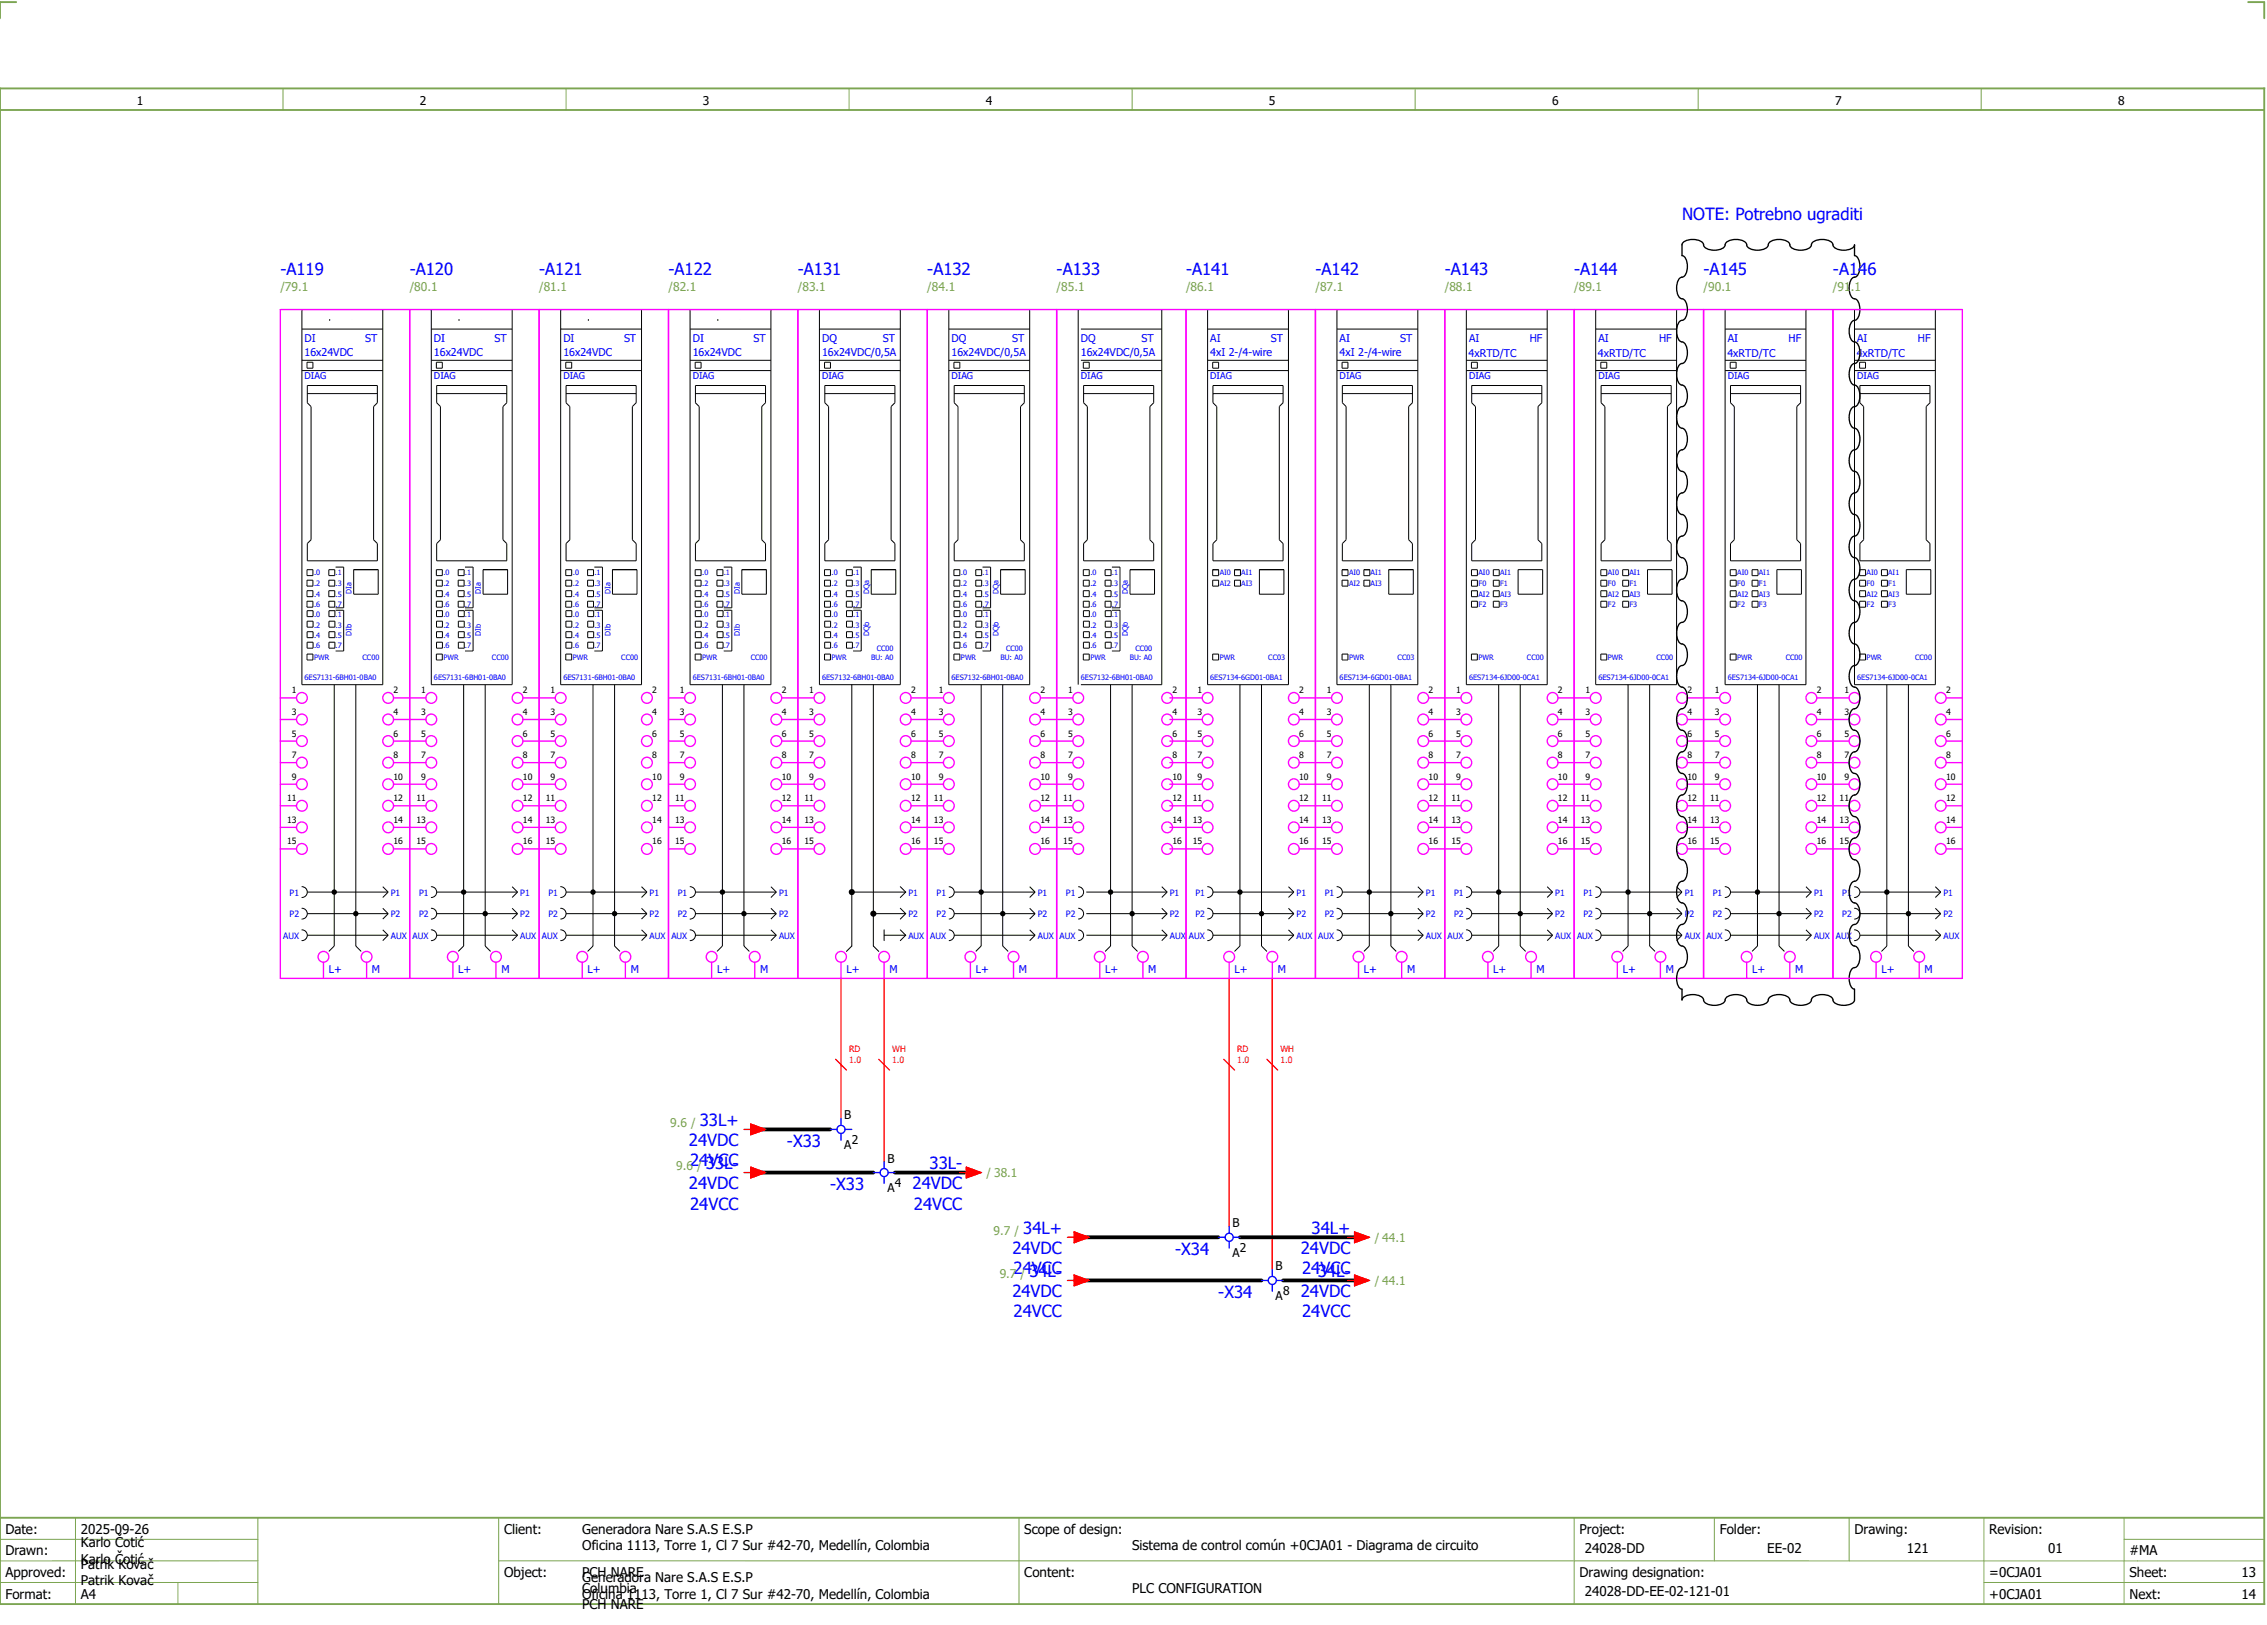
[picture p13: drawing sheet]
<svg xmlns="http://www.w3.org/2000/svg" width="421mm" height="301mm" viewBox="0 0 421 301" stroke-linecap="round" stroke-linejoin="round" font-family="sans-serif">
<defs><g id="words">
<g font-size="3.1" fill="#00f">
<text x="312" y="40.8">NOTE: Potrebno ugraditi</text>
<text x="52" y="51.1">-A119</text>
<text x="76" y="51.1">-A120</text>
<text x="100" y="51.1">-A121</text>
<text x="124" y="51.1">-A122</text>
<text x="148" y="51.1">-A131</text>
<text x="172" y="51.1">-A132</text>
<text x="196" y="51.1">-A133</text>
<text x="220" y="51.1">-A141</text>
<text x="244" y="51.1">-A142</text>
<text x="268" y="51.1">-A143</text>
<text x="292" y="51.1">-A144</text>
<text x="316" y="51.1">-A145</text>
<text x="340" y="51.1">-A146</text>
<text x="129.8" y="208.8">33L+</text>
<text x="127.8" y="212.5">24VDC</text>
<text x="146" y="212.7">-X33</text>
<text x="127.8" y="220.5">24VDC</text>
<text x="128" y="216.3">24VCC</text>
<text x="130.9" y="216.8">33L-</text>
<text x="154" y="220.7">-X33</text>
<text x="169.3" y="220.5">24VDC</text>
<text x="172.4" y="216.8">33L-</text>
<text x="128" y="224.3">24VCC</text>
<text x="169.5" y="224.3">24VCC</text>
<text x="187.8" y="232.5">24VDC</text>
<text x="189.8" y="228.8">34L+</text>
<text x="218" y="232.7">-X34</text>
<text x="241.3" y="232.5">24VDC</text>
<text x="243.3" y="228.8">34L+</text>
<text x="188" y="236.3">24VCC</text>
<text x="190.9" y="236.8">34L-</text>
<text x="241.5" y="236.3">24VCC</text>
<text x="244.4" y="236.8">34L-</text>
<text x="187.8" y="240.5">24VDC</text>
<text x="188" y="244.3">24VCC</text>
<text x="226" y="240.7">-X34</text>
<text x="241.3" y="240.5">24VDC</text>
<text x="241.5" y="244.3">24VCC</text>
</g>
<g font-size="2.5">
<text x="1" y="284.4">Date:</text>
<text x="15" y="286.9">Karlo Čotić</text>
<text x="15" y="284.4">2025-09-26</text>
<text x="93.5" y="284.4">Client:</text>
<text x="108" y="284.4">Generadora Nare S.A.S E.S.P</text>
<text x="108" y="287.4">Oficina 1113, Torre 1, Cl 7 Sur #42-70, Medellín, Colombia</text>
<text x="190" y="284.4">Scope of design:</text>
<text x="210" y="287.4">Sistema de control común +0CJA01 - Diagrama de circuito</text>
<text x="293" y="284.4">Project:</text>
<text x="294" y="287.9">24028-DD</text>
<text x="319" y="284.4">Folder:</text>
<text x="327.8" y="287.9">EE-02</text>
<text x="344" y="284.4">Drawing:</text>
<text x="353.7" y="287.9">121</text>
<text x="369" y="284.4">Revision:</text>
<text x="379.9" y="287.9">01</text>
<text x="1" y="288.4">Drawn:</text>
<text x="1" y="292.4">Approved:</text>
<text x="15" y="289.9">Karlo Čotić</text>
<text x="15" y="290.9">Patrik Kovač</text>
<text x="15" y="293.9">Patrik Kovač</text>
<text x="93.5" y="292.4">Object:</text>
<text x="108" y="293.4">Generadora Nare S.A.S E.S.P</text>
<text x="108" y="292.4">PCH NARE</text>
<text x="190" y="292.4">Content:</text>
<text x="293" y="292.4">Drawing designation:</text>
<text x="369" y="292.4">=0CJA01</text>
<text x="395" y="292.4">Sheet:</text>
<text x="395" y="288.4">#MA</text>
<text x="415.8" y="292.4">13</text>
<text x="1" y="296.4">Format:</text>
<text x="15" y="296.4">A4</text>
<text x="108" y="296.4">Oficina 1113, Torre 1, Cl 7 Sur #42-70, Medellín, Colombia</text>
<text x="108" y="295.4">Columbia</text>
<text x="108" y="298.4">PCH NARE</text>
<text x="210" y="295.4">PLC CONFIGURATION</text>
<text x="294" y="295.9">24028-DD-EE-02-121-01</text>
<text x="369" y="296.4">+0CJA01</text>
<text x="395" y="296.4">Next:</text>
<text x="415.8" y="296.4">14</text>
</g>
<g font-size="2.2">
<text x="25.4" y="19.4">1</text>
<text x="77.9" y="19.4">2</text>
<text x="130.4" y="19.4">3</text>
<text x="182.9" y="19.4">4</text>
<text x="235.4" y="19.4">5</text>
<text x="287.9" y="19.4">6</text>
<text x="340.4" y="19.4">7</text>
<text x="392.9" y="19.4">8</text>
<text x="156.6" y="207.5">B</text>
<text x="156.6" y="213">A</text>
<text x="158" y="212">2</text>
<text x="164.6" y="215.5">B</text>
<text x="164.6" y="221">A</text>
<text x="166" y="220">4</text>
<text x="228.6" y="227.5">B</text>
<text x="228.6" y="233">A</text>
<text x="230" y="232">2</text>
<text x="236.6" y="235.5">B</text>
<text x="236.6" y="241">A</text>
<text x="238" y="240">8</text>
</g>
<g font-size="2.2" fill="#7ca552">
<text x="52" y="53.9">/79.1</text>
<text x="76" y="53.9">/80.1</text>
<text x="100" y="53.9">/81.1</text>
<text x="124" y="53.9">/82.1</text>
<text x="148" y="53.9">/83.1</text>
<text x="172" y="53.9">/84.1</text>
<text x="196" y="53.9">/85.1</text>
<text x="220" y="53.9">/86.1</text>
<text x="244" y="53.9">/87.1</text>
<text x="268" y="53.9">/88.1</text>
<text x="292" y="53.9">/89.1</text>
<text x="316" y="53.9">/90.1</text>
<text x="340" y="53.9">/91.1</text>
<text x="124.3" y="208.9">9.6 /</text>
<text x="125.4" y="216.9">9.6 /</text>
<text x="183" y="218.3">/ 38.1</text>
<text x="184.3" y="228.9">9.7 /</text>
<text x="255" y="230.3">/ 44.1</text>
<text x="185.4" y="236.9">9.7 /</text>
<text x="255" y="238.3">/ 44.1</text>
</g>
<g font-size="2" fill="#00f">
<text x="56.5" y="63.5">DI</text>
<text x="56.5" y="66">16x24VDC</text>
<text x="67.7" y="63.5">ST</text>
<text x="80.5" y="63.5">DI</text>
<text x="80.5" y="66">16x24VDC</text>
<text x="91.8" y="63.5">ST</text>
<text x="104.5" y="63.5">DI</text>
<text x="104.5" y="66">16x24VDC</text>
<text x="115.7" y="63.5">ST</text>
<text x="128.5" y="63.5">DI</text>
<text x="128.5" y="66">16x24VDC</text>
<text x="139.8" y="63.5">ST</text>
<text x="152.5" y="63.5">DQ</text>
<text x="152.5" y="66">16x24VDC/0,5A</text>
<text x="163.7" y="63.5">ST</text>
<text x="176.5" y="63.5">DQ</text>
<text x="176.5" y="66">16x24VDC/0,5A</text>
<text x="187.8" y="63.5">ST</text>
<text x="200.5" y="63.5">DQ</text>
<text x="200.5" y="66">16x24VDC/0,5A</text>
<text x="211.7" y="63.5">ST</text>
<text x="224.5" y="63.5">AI</text>
<text x="224.5" y="66">4xI 2-/4-wire</text>
<text x="235.8" y="63.5">ST</text>
<text x="248.5" y="63.5">AI</text>
<text x="248.5" y="66">4xI 2-/4-wire</text>
<text x="259.7" y="63.5">ST</text>
<text x="272.5" y="63.5">AI</text>
<text x="283.7" y="63.5">HF</text>
<text x="296.5" y="63.5">AI</text>
<text x="307.7" y="63.5">HF</text>
<text x="320.5" y="63.5">AI</text>
<text x="331.7" y="63.5">HF</text>
<text x="344.5" y="63.5">AI</text>
<text x="355.7" y="63.5">HF</text>
<text x="272.4" y="66.2">4xRTD/TC</text>
<text x="296.4" y="66.2">4xRTD/TC</text>
<text x="320.4" y="66.2">4xRTD/TC</text>
<text x="344.4" y="66.2">4xRTD/TC</text>
<text x="61" y="180.4">L+</text>
<text x="69" y="180.4">M</text>
<text x="85" y="180.4">L+</text>
<text x="93" y="180.4">M</text>
<text x="109" y="180.4">L+</text>
<text x="117" y="180.4">M</text>
<text x="133" y="180.4">L+</text>
<text x="141" y="180.4">M</text>
<text x="157" y="180.4">L+</text>
<text x="165" y="180.4">M</text>
<text x="181" y="180.4">L+</text>
<text x="189" y="180.4">M</text>
<text x="205" y="180.4">L+</text>
<text x="213" y="180.4">M</text>
<text x="229" y="180.4">L+</text>
<text x="237" y="180.4">M</text>
<text x="253" y="180.4">L+</text>
<text x="261" y="180.4">M</text>
<text x="277" y="180.4">L+</text>
<text x="285" y="180.4">M</text>
<text x="301" y="180.4">L+</text>
<text x="309" y="180.4">M</text>
<text x="325" y="180.4">L+</text>
<text x="333" y="180.4">M</text>
<text x="349" y="180.4">L+</text>
<text x="357" y="180.4">M</text>
</g>
<g font-size="1.7" fill="#00f">
<text x="56.5" y="70.3">DIAG</text>
<text x="80.5" y="70.3">DIAG</text>
<text x="104.5" y="70.3">DIAG</text>
<text x="128.5" y="70.3">DIAG</text>
<text x="152.5" y="70.3">DIAG</text>
<text x="176.5" y="70.3">DIAG</text>
<text x="200.5" y="70.3">DIAG</text>
<text x="224.5" y="70.3">DIAG</text>
<text x="248.5" y="70.3">DIAG</text>
<text x="272.5" y="70.3">DIAG</text>
<text x="296.5" y="70.3">DIAG</text>
<text x="320.5" y="70.3">DIAG</text>
<text x="344.5" y="70.3">DIAG</text>
</g>
<g font-size="1.6">
<text x="54.1" y="128.6">1</text>
<text x="73" y="128.6">2</text>
<text x="78.1" y="128.6">1</text>
<text x="97" y="128.6">2</text>
<text x="102.1" y="128.6">1</text>
<text x="121" y="128.6">2</text>
<text x="126.1" y="128.6">1</text>
<text x="145" y="128.6">2</text>
<text x="150.1" y="128.6">1</text>
<text x="169" y="128.6">2</text>
<text x="174.1" y="128.6">1</text>
<text x="193" y="128.6">2</text>
<text x="198.1" y="128.6">1</text>
<text x="217.5" y="128.6">2</text>
<text x="222.1" y="128.6">1</text>
<text x="241" y="128.6">2</text>
<text x="246.1" y="128.6">1</text>
<text x="265" y="128.6">2</text>
<text x="270.1" y="128.6">1</text>
<text x="289" y="128.6">2</text>
<text x="294.1" y="128.6">1</text>
<text x="313" y="128.6">2</text>
<text x="318.1" y="128.6">1</text>
<text x="337" y="128.6">2</text>
<text x="342.1" y="128.6">1</text>
<text x="361" y="128.6">2</text>
<text x="54.1" y="132.6">3</text>
<text x="54.1" y="136.6">5</text>
<text x="73" y="132.6">4</text>
<text x="73" y="136.6">6</text>
<text x="78.1" y="132.6">3</text>
<text x="78.1" y="136.6">5</text>
<text x="97" y="132.6">4</text>
<text x="97" y="136.6">6</text>
<text x="102.1" y="132.6">3</text>
<text x="102.1" y="136.6">5</text>
<text x="121" y="132.6">4</text>
<text x="121" y="136.6">6</text>
<text x="126.1" y="132.6">3</text>
<text x="126.1" y="136.6">5</text>
<text x="145" y="132.6">4</text>
<text x="145" y="136.6">6</text>
<text x="150.1" y="132.6">3</text>
<text x="150.1" y="136.6">5</text>
<text x="169" y="132.6">4</text>
<text x="169" y="136.6">6</text>
<text x="174.1" y="132.6">3</text>
<text x="174.1" y="136.6">5</text>
<text x="193" y="132.6">4</text>
<text x="193" y="136.6">6</text>
<text x="198.1" y="132.6">3</text>
<text x="198.1" y="136.6">5</text>
<text x="217.5" y="132.6">4</text>
<text x="217.5" y="136.6">6</text>
<text x="222.1" y="132.6">3</text>
<text x="222.1" y="136.6">5</text>
<text x="241" y="132.6">4</text>
<text x="241" y="136.6">6</text>
<text x="246.1" y="132.6">3</text>
<text x="246.1" y="136.6">5</text>
<text x="265" y="132.6">4</text>
<text x="265" y="136.6">6</text>
<text x="270.1" y="132.6">3</text>
<text x="270.1" y="136.6">5</text>
<text x="289" y="132.6">4</text>
<text x="289" y="136.6">6</text>
<text x="294.1" y="132.6">3</text>
<text x="294.1" y="136.6">5</text>
<text x="313" y="132.6">4</text>
<text x="313" y="136.6">6</text>
<text x="318.1" y="132.6">3</text>
<text x="318.1" y="136.6">5</text>
<text x="337" y="132.6">4</text>
<text x="337" y="136.6">6</text>
<text x="342.1" y="132.6">3</text>
<text x="342.1" y="136.6">5</text>
<text x="361" y="132.6">4</text>
<text x="361" y="136.6">6</text>
<text x="54.1" y="140.6">7</text>
<text x="73" y="140.6">8</text>
<text x="78.1" y="140.6">7</text>
<text x="97" y="140.6">8</text>
<text x="102.1" y="140.6">7</text>
<text x="121" y="140.6">8</text>
<text x="126.1" y="140.6">7</text>
<text x="145" y="140.6">8</text>
<text x="150.1" y="140.6">7</text>
<text x="169" y="140.6">8</text>
<text x="174.1" y="140.6">7</text>
<text x="193" y="140.6">8</text>
<text x="198.1" y="140.6">7</text>
<text x="217.5" y="140.6">8</text>
<text x="222.1" y="140.6">7</text>
<text x="241" y="140.6">8</text>
<text x="246.1" y="140.6">7</text>
<text x="265" y="140.6">8</text>
<text x="270.1" y="140.6">7</text>
<text x="289" y="140.6">8</text>
<text x="294.1" y="140.6">7</text>
<text x="313" y="140.6">8</text>
<text x="318.1" y="140.6">7</text>
<text x="337" y="140.6">8</text>
<text x="342.1" y="140.6">7</text>
<text x="361" y="140.6">8</text>
<text x="53.2" y="148.6">11</text>
<text x="54.1" y="144.6">9</text>
<text x="73" y="144.6">10</text>
<text x="73" y="148.6">12</text>
<text x="77.2" y="148.6">11</text>
<text x="78.1" y="144.6">9</text>
<text x="97" y="144.6">10</text>
<text x="97" y="148.6">12</text>
<text x="101.2" y="148.6">11</text>
<text x="102.1" y="144.6">9</text>
<text x="121" y="144.6">10</text>
<text x="121" y="148.6">12</text>
<text x="125.2" y="148.6">11</text>
<text x="126.1" y="144.6">9</text>
<text x="145" y="144.6">10</text>
<text x="145" y="148.6">12</text>
<text x="149.2" y="148.6">11</text>
<text x="150.1" y="144.6">9</text>
<text x="169" y="144.6">10</text>
<text x="169" y="148.6">12</text>
<text x="173.2" y="148.6">11</text>
<text x="174.1" y="144.6">9</text>
<text x="193" y="144.6">10</text>
<text x="193" y="148.6">12</text>
<text x="197.2" y="148.6">11</text>
<text x="198.1" y="144.6">9</text>
<text x="217.5" y="144.6">10</text>
<text x="217.5" y="148.6">12</text>
<text x="221.2" y="148.6">11</text>
<text x="222.1" y="144.6">9</text>
<text x="241" y="144.6">10</text>
<text x="241" y="148.6">12</text>
<text x="245.2" y="148.6">11</text>
<text x="246.1" y="144.6">9</text>
<text x="265" y="144.6">10</text>
<text x="265" y="148.6">12</text>
<text x="269.2" y="148.6">11</text>
<text x="270.1" y="144.6">9</text>
<text x="289" y="144.6">10</text>
<text x="289" y="148.6">12</text>
<text x="293.2" y="148.6">11</text>
<text x="294.1" y="144.6">9</text>
<text x="313" y="144.6">10</text>
<text x="313" y="148.6">12</text>
<text x="317.2" y="148.6">11</text>
<text x="318.1" y="144.6">9</text>
<text x="337" y="144.6">10</text>
<text x="337" y="148.6">12</text>
<text x="341.2" y="148.6">11</text>
<text x="342.1" y="144.6">9</text>
<text x="361" y="144.6">10</text>
<text x="361" y="148.6">12</text>
<text x="53.2" y="152.6">13</text>
<text x="73" y="152.6">14</text>
<text x="77.2" y="152.6">13</text>
<text x="97" y="152.6">14</text>
<text x="101.2" y="152.6">13</text>
<text x="121" y="152.6">14</text>
<text x="125.2" y="152.6">13</text>
<text x="145" y="152.6">14</text>
<text x="149.2" y="152.6">13</text>
<text x="169" y="152.6">14</text>
<text x="173.2" y="152.6">13</text>
<text x="193" y="152.6">14</text>
<text x="197.2" y="152.6">13</text>
<text x="217.5" y="152.6">14</text>
<text x="221.2" y="152.6">13</text>
<text x="241" y="152.6">14</text>
<text x="245.2" y="152.6">13</text>
<text x="265" y="152.6">14</text>
<text x="269.2" y="152.6">13</text>
<text x="289" y="152.6">14</text>
<text x="293.2" y="152.6">13</text>
<text x="313" y="152.6">14</text>
<text x="317.2" y="152.6">13</text>
<text x="337" y="152.6">14</text>
<text x="341.2" y="152.6">13</text>
<text x="361" y="152.6">14</text>
<text x="53.2" y="156.6">15</text>
<text x="73" y="156.6">16</text>
<text x="77.2" y="156.6">15</text>
<text x="97" y="156.6">16</text>
<text x="101.2" y="156.6">15</text>
<text x="121" y="156.6">16</text>
<text x="125.2" y="156.6">15</text>
<text x="145" y="156.6">16</text>
<text x="149.2" y="156.6">15</text>
<text x="169" y="156.6">16</text>
<text x="173.2" y="156.6">15</text>
<text x="193" y="156.6">16</text>
<text x="197.2" y="156.6">15</text>
<text x="217.5" y="156.6">16</text>
<text x="221.2" y="156.6">15</text>
<text x="241" y="156.6">16</text>
<text x="245.2" y="156.6">15</text>
<text x="265" y="156.6">16</text>
<text x="269.2" y="156.6">15</text>
<text x="289" y="156.6">16</text>
<text x="293.2" y="156.6">15</text>
<text x="313" y="156.6">16</text>
<text x="317.2" y="156.6">15</text>
<text x="337" y="156.6">16</text>
<text x="341.2" y="156.6">15</text>
<text x="361" y="156.6">16</text>
</g>
<g font-size="1.6" fill="#00f">
<text x="53.7" y="166">P1</text>
<text x="72.5" y="166">P1</text>
<text x="77.7" y="166">P1</text>
<text x="96.5" y="166">P1</text>
<text x="101.7" y="166">P1</text>
<text x="120.5" y="166">P1</text>
<text x="125.7" y="166">P1</text>
<text x="144.5" y="166">P1</text>
<text x="168.5" y="166">P1</text>
<text x="173.7" y="166">P1</text>
<text x="192.5" y="166">P1</text>
<text x="197.7" y="166">P1</text>
<text x="217" y="166">P1</text>
<text x="221.7" y="166">P1</text>
<text x="240.5" y="166">P1</text>
<text x="245.7" y="166">P1</text>
<text x="264.5" y="166">P1</text>
<text x="269.7" y="166">P1</text>
<text x="288.5" y="166">P1</text>
<text x="293.7" y="166">P1</text>
<text x="312.5" y="166">P1</text>
<text x="317.7" y="166">P1</text>
<text x="336.5" y="166">P1</text>
<text x="341.7" y="166">P1</text>
<text x="360.5" y="166">P1</text>
<text x="53.7" y="170">P2</text>
<text x="72.5" y="170">P2</text>
<text x="77.7" y="170">P2</text>
<text x="96.5" y="170">P2</text>
<text x="101.7" y="170">P2</text>
<text x="120.5" y="170">P2</text>
<text x="125.7" y="170">P2</text>
<text x="144.5" y="170">P2</text>
<text x="168.5" y="170">P2</text>
<text x="173.7" y="170">P2</text>
<text x="192.5" y="170">P2</text>
<text x="197.7" y="170">P2</text>
<text x="217" y="170">P2</text>
<text x="221.7" y="170">P2</text>
<text x="240.5" y="170">P2</text>
<text x="245.7" y="170">P2</text>
<text x="264.5" y="170">P2</text>
<text x="269.7" y="170">P2</text>
<text x="288.5" y="170">P2</text>
<text x="293.7" y="170">P2</text>
<text x="312.5" y="170">P2</text>
<text x="317.7" y="170">P2</text>
<text x="336.5" y="170">P2</text>
<text x="341.7" y="170">P2</text>
<text x="360.5" y="170">P2</text>
<text x="52.5" y="174">AUX</text>
<text x="72.5" y="174">AUX</text>
<text x="76.5" y="174">AUX</text>
<text x="96.5" y="174">AUX</text>
<text x="100.5" y="174">AUX</text>
<text x="120.5" y="174">AUX</text>
<text x="124.5" y="174">AUX</text>
<text x="144.5" y="174">AUX</text>
<text x="168.5" y="174">AUX</text>
<text x="172.5" y="174">AUX</text>
<text x="192.5" y="174">AUX</text>
<text x="196.5" y="174">AUX</text>
<text x="217" y="174">AUX</text>
<text x="220.5" y="174">AUX</text>
<text x="240.5" y="174">AUX</text>
<text x="244.5" y="174">AUX</text>
<text x="264.5" y="174">AUX</text>
<text x="268.5" y="174">AUX</text>
<text x="288.5" y="174">AUX</text>
<text x="292.5" y="174">AUX</text>
<text x="312.5" y="174">AUX</text>
<text x="316.5" y="174">AUX</text>
<text x="336.5" y="174">AUX</text>
<text x="340.5" y="174">AUX</text>
<text x="360.5" y="174">AUX</text>
</g>
<g font-size="1.6" fill="#f00">
<text x="157.5" y="197.1">1.0</text>
<text x="157.5" y="195.1">RD</text>
<text x="165.5" y="197.1">1.0</text>
<text x="165.5" y="195.1">WH</text>
<text x="229.5" y="197.1">1.0</text>
<text x="229.5" y="195.1">RD</text>
<text x="237.5" y="197.1">1.0</text>
<text x="237.5" y="195.1">WH</text>
</g>
<g font-size="1.4" fill="#00f">
<text x="58.2" y="106.6">.0</text>
<text x="62.3" y="106.6">.1</text>
<text x="82.3" y="106.6">.0</text>
<text x="86.2" y="106.6">.1</text>
<text x="106.2" y="106.6">.0</text>
<text x="110.3" y="106.6">.1</text>
<text x="130.3" y="106.6">.0</text>
<text x="134.2" y="106.6">.1</text>
<text x="154.2" y="106.6">.0</text>
<text x="158.3" y="106.6">.1</text>
<text x="178.3" y="106.6">.0</text>
<text x="182.2" y="106.6">.1</text>
<text x="202.2" y="106.6">.0</text>
<text x="206.3" y="106.6">.1</text>
<text x="226.3" y="106.6">AI0</text>
<text x="230.2" y="106.6">AI1</text>
<text x="250.2" y="106.6">AI0</text>
<text x="254.2" y="106.6">AI1</text>
<text x="274.3" y="106.6">AI0</text>
<text x="278.3" y="106.6">AI1</text>
<text x="298.3" y="106.6">AI0</text>
<text x="302.3" y="106.6">AI1</text>
<text x="322.3" y="106.6">AI0</text>
<text x="326.3" y="106.6">AI1</text>
<text x="346.3" y="106.6">AI0</text>
<text x="350.3" y="106.6">AI1</text>
<text x="58.2" y="108.6">.2</text>
<text x="58.2" y="110.6">.4</text>
<text x="58.2" y="112.6">.6</text>
<text x="62.3" y="110.6">.5</text>
<text x="62.3" y="112.6">.7</text>
<text x="62.3" y="108.6">.3</text>
<text x="65.2" y="110.1" transform="rotate(-90 65.2 110.1)">DIa</text>
<text x="82.3" y="108.6">.2</text>
<text x="82.3" y="110.6">.4</text>
<text x="82.3" y="112.6">.6</text>
<text x="86.2" y="110.6">.5</text>
<text x="86.2" y="112.6">.7</text>
<text x="86.2" y="108.6">.3</text>
<text x="89.2" y="110.1" transform="rotate(-90 89.2 110.1)">DIa</text>
<text x="106.2" y="108.6">.2</text>
<text x="106.2" y="110.6">.4</text>
<text x="106.2" y="112.6">.6</text>
<text x="110.3" y="110.6">.5</text>
<text x="110.3" y="112.6">.7</text>
<text x="110.3" y="108.6">.3</text>
<text x="113.2" y="110.1" transform="rotate(-90 113.2 110.1)">DIa</text>
<text x="130.3" y="108.6">.2</text>
<text x="130.3" y="110.6">.4</text>
<text x="130.3" y="112.6">.6</text>
<text x="134.2" y="110.6">.5</text>
<text x="134.2" y="112.6">.7</text>
<text x="134.2" y="108.6">.3</text>
<text x="137.2" y="110.1" transform="rotate(-90 137.2 110.1)">DIa</text>
<text x="154.2" y="108.6">.2</text>
<text x="154.2" y="110.6">.4</text>
<text x="154.2" y="112.6">.6</text>
<text x="158.3" y="110.6">.5</text>
<text x="158.3" y="112.6">.7</text>
<text x="158.3" y="108.6">.3</text>
<text x="161.2" y="110.1" transform="rotate(-90 161.2 110.1)">DQa</text>
<text x="178.3" y="108.6">.2</text>
<text x="178.3" y="110.6">.4</text>
<text x="178.3" y="112.6">.6</text>
<text x="182.2" y="110.6">.5</text>
<text x="182.2" y="112.6">.7</text>
<text x="182.2" y="108.6">.3</text>
<text x="185.2" y="110.1" transform="rotate(-90 185.2 110.1)">DQa</text>
<text x="202.2" y="108.6">.2</text>
<text x="202.2" y="110.6">.4</text>
<text x="202.2" y="112.6">.6</text>
<text x="206.3" y="110.6">.5</text>
<text x="206.3" y="112.6">.7</text>
<text x="206.3" y="108.6">.3</text>
<text x="209.2" y="110.1" transform="rotate(-90 209.2 110.1)">DQa</text>
<text x="226.3" y="108.6">AI2</text>
<text x="230.2" y="108.6">AI3</text>
<text x="250.2" y="108.6">AI2</text>
<text x="254.2" y="108.6">AI3</text>
<text x="274.3" y="108.6">F0</text>
<text x="274.3" y="110.6">AI2</text>
<text x="274.3" y="112.6">F2</text>
<text x="278.3" y="108.6">F1</text>
<text x="278.3" y="110.6">AI3</text>
<text x="278.3" y="112.6">F3</text>
<text x="298.3" y="108.6">F0</text>
<text x="298.3" y="110.6">AI2</text>
<text x="298.3" y="112.6">F2</text>
<text x="302.3" y="108.6">F1</text>
<text x="302.3" y="110.6">AI3</text>
<text x="302.3" y="112.6">F3</text>
<text x="322.3" y="108.6">F0</text>
<text x="322.3" y="110.6">AI2</text>
<text x="322.3" y="112.6">F2</text>
<text x="326.3" y="108.6">F1</text>
<text x="326.3" y="110.6">AI3</text>
<text x="326.3" y="112.6">F3</text>
<text x="346.3" y="108.6">F0</text>
<text x="346.3" y="110.6">AI2</text>
<text x="346.3" y="112.6">F2</text>
<text x="350.3" y="108.6">F1</text>
<text x="350.3" y="110.6">AI3</text>
<text x="350.3" y="112.6">F3</text>
<text x="58.2" y="114.4">.0</text>
<text x="58.2" y="116.4">.2</text>
<text x="58.2" y="118.4">.4</text>
<text x="62.3" y="114.4">.1</text>
<text x="62.3" y="116.4">.3</text>
<text x="62.3" y="118.4">.5</text>
<text x="65.2" y="117.9" transform="rotate(-90 65.2 117.9)">DIb</text>
<text x="82.3" y="114.4">.0</text>
<text x="82.3" y="116.4">.2</text>
<text x="82.3" y="118.4">.4</text>
<text x="86.2" y="114.4">.1</text>
<text x="86.2" y="116.4">.3</text>
<text x="86.2" y="118.4">.5</text>
<text x="89.2" y="117.9" transform="rotate(-90 89.2 117.9)">DIb</text>
<text x="106.2" y="114.4">.0</text>
<text x="106.2" y="116.4">.2</text>
<text x="106.2" y="118.4">.4</text>
<text x="110.3" y="114.4">.1</text>
<text x="110.3" y="116.4">.3</text>
<text x="110.3" y="118.4">.5</text>
<text x="113.2" y="117.9" transform="rotate(-90 113.2 117.9)">DIb</text>
<text x="130.3" y="114.4">.0</text>
<text x="130.3" y="116.4">.2</text>
<text x="130.3" y="118.4">.4</text>
<text x="134.2" y="114.4">.1</text>
<text x="134.2" y="116.4">.3</text>
<text x="134.2" y="118.4">.5</text>
<text x="137.2" y="117.9" transform="rotate(-90 137.2 117.9)">DIb</text>
<text x="154.2" y="114.4">.0</text>
<text x="154.2" y="116.4">.2</text>
<text x="154.2" y="118.4">.4</text>
<text x="158.3" y="114.4">.1</text>
<text x="158.3" y="116.4">.3</text>
<text x="158.3" y="118.4">.5</text>
<text x="161.2" y="117.9" transform="rotate(-90 161.2 117.9)">DQb</text>
<text x="178.3" y="114.4">.0</text>
<text x="178.3" y="116.4">.2</text>
<text x="178.3" y="118.4">.4</text>
<text x="182.2" y="114.4">.1</text>
<text x="182.2" y="116.4">.3</text>
<text x="182.2" y="118.4">.5</text>
<text x="185.2" y="117.9" transform="rotate(-90 185.2 117.9)">DQb</text>
<text x="202.2" y="114.4">.0</text>
<text x="202.2" y="116.4">.2</text>
<text x="202.2" y="118.4">.4</text>
<text x="206.3" y="114.4">.1</text>
<text x="206.3" y="116.4">.3</text>
<text x="206.3" y="118.4">.5</text>
<text x="209.2" y="117.9" transform="rotate(-90 209.2 117.9)">DQb</text>
<text x="58.2" y="122.4">PWR</text>
<text x="58.2" y="120.1">.6</text>
<text x="62.3" y="120.1">.7</text>
<text x="67.3" y="122.4">CC00</text>
<text x="82.3" y="122.4">PWR</text>
<text x="82.3" y="120.1">.6</text>
<text x="86.2" y="120.1">.7</text>
<text x="91.2" y="122.4">CC00</text>
<text x="106.2" y="122.4">PWR</text>
<text x="106.2" y="120.1">.6</text>
<text x="110.3" y="120.1">.7</text>
<text x="115.3" y="122.4">CC00</text>
<text x="130.3" y="122.4">PWR</text>
<text x="130.3" y="120.1">.6</text>
<text x="134.2" y="120.1">.7</text>
<text x="139.2" y="122.4">CC00</text>
<text x="154.2" y="122.4">PWR</text>
<text x="154.2" y="120.1">.6</text>
<text x="158.3" y="120.1">.7</text>
<text x="161.6" y="122.4">BU: A0</text>
<text x="162.6" y="120.7">CC00</text>
<text x="178.3" y="122.4">PWR</text>
<text x="178.3" y="120.1">.6</text>
<text x="182.2" y="120.1">.7</text>
<text x="185.6" y="122.4">BU: A0</text>
<text x="186.6" y="120.7">CC00</text>
<text x="202.2" y="122.4">PWR</text>
<text x="202.2" y="120.1">.6</text>
<text x="206.3" y="120.1">.7</text>
<text x="209.6" y="122.4">BU: A0</text>
<text x="210.6" y="120.7">CC00</text>
<text x="226.3" y="122.4">PWR</text>
<text x="235.2" y="122.4">CC03</text>
<text x="250.2" y="122.4">PWR</text>
<text x="259.2" y="122.4">CC03</text>
<text x="274.2" y="122.4">PWR</text>
<text x="283.2" y="122.4">CC00</text>
<text x="298.2" y="122.4">PWR</text>
<text x="307.2" y="122.4">CC00</text>
<text x="322.2" y="122.4">PWR</text>
<text x="331.2" y="122.4">CC00</text>
<text x="346.2" y="122.4">PWR</text>
<text x="355.2" y="122.4">CC00</text>
<text x="56.5" y="126.1">6ES7131-6BH01-0BA0</text>
<text x="80.5" y="126.1">6ES7131-6BH01-0BA0</text>
<text x="104.5" y="126.1">6ES7131-6BH01-0BA0</text>
<text x="128.5" y="126.1">6ES7131-6BH01-0BA0</text>
<text x="152.5" y="126.1">6ES7132-6BH01-0BA0</text>
<text x="176.5" y="126.1">6ES7132-6BH01-0BA0</text>
<text x="200.5" y="126.1">6ES7132-6BH01-0BA0</text>
<text x="224.5" y="126.1">6ES7134-6GD01-0BA1</text>
<text x="248.5" y="126.1">6ES7134-6GD01-0BA1</text>
<text x="272.5" y="126.1">6ES7134-6JD00-0CA1</text>
<text x="296.5" y="126.1">6ES7134-6JD00-0CA1</text>
<text x="320.5" y="126.1">6ES7134-6JD00-0CA1</text>
<text x="344.5" y="126.1">6ES7134-6JD00-0CA1</text>
</g>
</g></defs>
<path d="M0 16.4h420v281h-420zM3 .4h-3v3M417 .4h3v3M0 20.4h420M0 281.4h420" fill="none" stroke="#7ca552" stroke-width=".35"/>
<g fill="none" stroke="#7ca552" stroke-width=".19">
<path d="M52.5 16.4v4M105 16.4v4M157.5 16.4v4M210 16.4v4M262.5 16.4v4M315 16.4v4M367.5 16.4v4M0 285.4h47.8M0 293.4h47.8M14 281.4v16M33 293.4v4M47.8 281.4v16"/>
<path d="M47.8 289.4h-47.8M92.5 281.4v16M92.5 289.4h327.5M189 281.4v16M292 281.4v15.8M318 281.4v8M343 281.4v8M368 281.4v15.8M368 293.4h52M394 285.4h26M394 281.4v15.8"/>
</g>
<g fill="none" stroke="#f00" stroke-width=".25">
<path d="M155 196.4l2 2M156 181.4v26M163 196.4l2 2M164 181.4v34M227 196.4l2 2M228 181.4v46M235 196.4l2 2M236 181.4v54M138 217.4h1.2M138 209.4h1.2M139.2 208.4l2.8 1-2.8 1zM139.2 216.4l2.8 1-2.8 1z"/>
<path d="M178 217.4h1.2M179.2 216.4l2.8 1-2.8 1zM198 229.4h1.2M198 237.4h1.2M199.2 228.4l2.8 1-2.8 1zM199.2 236.4l2.8 1-2.8 1zM250 229.4h1.3M250 237.4h1.3M251.3 228.4l2.7 1-2.7 1zM251.3 236.4l2.7 1-2.7 1z"/>
</g>
<path d="M140 209.4h14M140 217.4h22M166 217.4h14M200 237.4h34M200 229.4h26M230 229.4h22M238 237.4h14" fill="none" stroke="#000" stroke-width=".7"/>
<g fill="none" stroke="#000" stroke-width=".19">
<path d="M56 57.4h15v69.5h-15zM61.1 59.3h.1M61.7 59.3h.1M65.3 59.3h.1M80 57.4h15v69.5h-15zM85.1 59.3h.1M85.7 59.3h.1M89.3 59.3h.1M104 57.4h15v69.5h-15zM109.1 59.3h.1M109.7 59.3h.1M113.3 59.3h.1"/>
<path d="M128 57.4h15v69.5h-15zM133.1 59.3h.1M133.7 59.3h.1M137.3 59.3h.1M152 57.4h15v69.5h-15zM176 57.4h15v69.5h-15zM200 57.4v69.5M200.5 57.4h15v69.5h-15M224 57.4h15v69.5h-15zM248 57.4h15v69.5h-15zM272 57.4h15v69.5h-15zM296 57.4h15v69.5h-15z"/>
<path d="M320 57.4h15v69.5h-15zM344 57.4h15v69.5h-15zM56 68.7h15M56 66.8h15M56 61h15M56.9 67.2h1.1v1.1h-1.1zM57 71.5h13v3.2l-.7 .7v24.7l.7 .7v3.2h-13v-3.2l.7-.7v-24.7l-.7-.7zM57 73h13M80 68.7h15M80 66.8h15M80 61h15M80.9 67.2h1.1v1.1h-1.1z"/>
<path d="M81 71.5h13v3.2l-.7 .7v24.7l.7 .7v3.2h-13v-3.2l.7-.7v-24.7l-.7-.7zM81 73h13M104 68.7h15M104 66.8h15M104 61h15M104.9 67.2h1.1v1.1h-1.1zM105 71.5h13v3.2l-.7 .7v24.7l.7 .7v3.2h-13v-3.2l.7-.7v-24.7l-.7-.7zM105 73h13M128 68.7h15M128 66.8h15M128 61h15M128.9 67.2h1.1v1.1h-1.1z"/>
<path d="M129 71.5h13v3.2l-.7 .7v24.7l.7 .7v3.2h-13v-3.2l.7-.7v-24.7l-.7-.7zM129 73h13M152 68.7h15M152 66.8h15M152 61h15M152.9 67.2h1.1v1.1h-1.1zM153 71.5h13v3.2l-.7 .7v24.7l.7 .7v3.2h-13v-3.2l.7-.7v-24.7l-.7-.7zM153 73h13M176 68.7h15M176 66.8h15M176 61h15M176.9 67.2h1.1v1.1h-1.1z"/>
<path d="M177 71.5h13v3.2l-.7 .7v24.7l.7 .7v3.2h-13v-3.2l.7-.7v-24.7l-.7-.7zM177 73h13M200.5 68.7h15M200.5 66.8h15M200.5 61h15M200.9 67.2h1.1v1.1h-1.1zM201 71.5h13v3.2l-.7 .7v24.7l.7 .7v3.2h-13v-3.2l.7-.7v-24.7l-.7-.7zM201 73h13M224 68.7h15M224 66.8h15M224 61h15M224.9 67.2h1.1v1.1h-1.1z"/>
<path d="M225 71.5h13v3.2l-.7 .7v24.7l.7 .7v3.2h-13v-3.2l.7-.7v-24.7l-.7-.7zM225 73h13M248 68.7h15M248 66.8h15M248 61h15M248.9 67.2h1.1v1.1h-1.1zM249 71.5h13v3.2l-.7 .7v24.7l.7 .7v3.2h-13v-3.2l.7-.7v-24.7l-.7-.7zM249 73h13M272 68.7h15M272 66.8h15M272 61h15M272.9 67.2h1.1v1.1h-1.1z"/>
<path d="M273 71.5h13v3.2l-.7 .7v24.7l.7 .7v3.2h-13v-3.2l.7-.7v-24.7l-.7-.7zM273 73h13M296 68.7h15M296 66.8h15M296 61h15M296.9 67.2h1.1v1.1h-1.1zM297 71.5h13v3.2l-.7 .7v24.7l.7 .7v3.2h-13v-3.2l.7-.7v-24.7l-.7-.7zM297 73h13M320 68.7h15M320 66.8h15M320 61h15M320.9 67.2h1.1v1.1h-1.1z"/>
<path d="M321 71.5h13v3.2l-.7 .7v24.7l.7 .7v3.2h-13v-3.2l.7-.7v-24.7l-.7-.7zM321 73h13M344 68.7h15M344 66.8h15M344 61h15M344.9 67.2h1.1v1.1h-1.1zM345 71.5h13v3.2l-.7 .7v24.7l.7 .7v3.2h-13v-3.2l.7-.7v-24.7l-.7-.7zM345 73h13M56.9 111.5h1.1v1.1h-1.1zM56.9 107.6h1.1v1.1h-1.1zM56.9 105.6v1.1h1.1v-1.1M56.9 105.6h1.1"/>
<path d="M56.9 109.5h1.1v1.1h-1.1zM57 113.2h1.1v1.1h-1.1zM57 117.1h1.1v1.1h-1.1zM57 115.2h1.1v1.1h-1.1zM57 119.1h1.1v1.1h-1.1zM61 111.5h1.1v1.1h-1.1zM61 109.5h1.1v1.1h-1.1zM61 107.6h1.1v1.1h-1.1zM61 105.6v1.1h1.1v-1.1M61 105.6h1.1M61 115.2h1.1v1.1h-1.1zM61 119.1h1.1v1.1h-1.1z"/>
<path d="M61 113.2h1.1v1.1h-1.1zM61 117.1h1.1v1.1h-1.1zM62.3 105.1h1.5v7.6h-1.5M62.3 113.1h1.5v7.6h-1.5M65.6 105.6h4.6v4.6h-4.6zM65.6 105.6h4.6M80.9 111.5h1.1v1.1h-1.1zM80.9 109.5h1.1v1.1h-1.1zM80.9 107.6h1.1v1.1h-1.1zM80.9 105.6v1.1h1.1v-1.1M80.9 105.6h1.1M81 117.1h1.1v1.1h-1.1z"/>
<path d="M81 115.2h1.1v1.1h-1.1zM81 113.2h1.1v1.1h-1.1zM81 119.1h1.1v1.1h-1.1zM85 111.5h1.1v1.1h-1.1zM85 109.5h1.1v1.1h-1.1zM85 107.6h1.1v1.1h-1.1zM85 105.6v1.1h1.1v-1.1M85 105.6h1.1M85 119.1h1.1v1.1h-1.1zM85 115.2h1.1v1.1h-1.1zM85 117.1h1.1v1.1h-1.1zM85 113.2h1.1v1.1h-1.1z"/>
<path d="M86.2 105.1h1.5v7.6h-1.5M86.2 113.1h1.5v7.6h-1.5M89.6 105.6h4.6v4.6h-4.6zM89.6 105.6h4.6M104.9 111.5h1.1v1.1h-1.1zM104.9 107.6h1.1v1.1h-1.1zM104.9 105.6v1.1h1.1v-1.1M104.9 105.6h1.1M104.9 109.5h1.1v1.1h-1.1zM105 113.2h1.1v1.1h-1.1zM105 117.1h1.1v1.1h-1.1zM105 115.2h1.1v1.1h-1.1z"/>
<path d="M105 119.1h1.1v1.1h-1.1zM109 111.5h1.1v1.1h-1.1zM109 109.5h1.1v1.1h-1.1zM109 107.6h1.1v1.1h-1.1zM109 105.6v1.1h1.1v-1.1M109 105.6h1.1M109 115.2h1.1v1.1h-1.1zM109 119.1h1.1v1.1h-1.1zM109 113.2h1.1v1.1h-1.1zM109 117.1h1.1v1.1h-1.1zM110.3 105.1h1.5v7.6h-1.5M110.3 113.1h1.5v7.6h-1.5"/>
<path d="M113.6 105.6h4.6v4.6h-4.6zM113.6 105.6h4.6M128.9 111.5h1.1v1.1h-1.1zM128.9 109.5h1.1v1.1h-1.1zM128.9 107.6h1.1v1.1h-1.1zM128.9 105.6v1.1h1.1v-1.1M128.9 105.6h1.1M129 117.1h1.1v1.1h-1.1zM129 115.2h1.1v1.1h-1.1zM129 113.2h1.1v1.1h-1.1zM129 119.1h1.1v1.1h-1.1zM133 111.5h1.1v1.1h-1.1z"/>
<path d="M133 109.5h1.1v1.1h-1.1zM133 107.6h1.1v1.1h-1.1zM133 105.6v1.1h1.1v-1.1M133 105.6h1.1M133 119.1h1.1v1.1h-1.1zM133 115.2h1.1v1.1h-1.1zM133 117.1h1.1v1.1h-1.1zM133 113.2h1.1v1.1h-1.1zM134.2 105.1h1.5v7.6h-1.5M134.2 113.1h1.5v7.6h-1.5M137.6 105.6h4.6v4.6h-4.6zM137.6 105.6h4.6"/>
<path d="M152.9 105.6v1.1h1.1v-1.1M152.9 107.6h1.1v1.1h-1.1zM152.9 111.5h1.1v1.1h-1.1zM152.9 105.6h1.1M152.9 109.5h1.1v1.1h-1.1zM153 113.2h1.1v1.1h-1.1zM153 115.2h1.1v1.1h-1.1zM153 117.1h1.1v1.1h-1.1zM153 119.1h1.1v1.1h-1.1zM157 111.5h1.1v1.1h-1.1zM157 109.5h1.1v1.1h-1.1zM157 107.6h1.1v1.1h-1.1z"/>
<path d="M157 105.6v1.1h1.1v-1.1M157 105.6h1.1M157 115.2h1.1v1.1h-1.1zM157 119.1h1.1v1.1h-1.1zM157 113.2h1.1v1.1h-1.1zM157 117.1h1.1v1.1h-1.1zM158.3 105.1h1.5v7.6h-1.5M158.3 113.1h1.5v7.6h-1.5M161.6 105.6h4.6v4.6h-4.6zM161.6 105.6h4.6M176.9 111.5h1.1v1.1h-1.1zM176.9 109.5h1.1v1.1h-1.1z"/>
<path d="M176.9 107.6h1.1v1.1h-1.1zM176.9 105.6v1.1h1.1v-1.1M176.9 105.6h1.1M177 117.1h1.1v1.1h-1.1zM177 115.2h1.1v1.1h-1.1zM177 113.2h1.1v1.1h-1.1zM177 119.1h1.1v1.1h-1.1zM181 111.5h1.1v1.1h-1.1zM181 109.5h1.1v1.1h-1.1zM181 107.6h1.1v1.1h-1.1zM181 105.6v1.1h1.1v-1.1M181 105.6h1.1"/>
<path d="M181 119.1h1.1v1.1h-1.1zM181 115.2h1.1v1.1h-1.1zM181 117.1h1.1v1.1h-1.1zM181 113.2h1.1v1.1h-1.1zM182.2 105.1h1.5v7.6h-1.5M182.2 113.1h1.5v7.6h-1.5M185.6 105.6h4.6v4.6h-4.6zM185.6 105.6h4.6M200.9 111.5h1.1v1.1h-1.1zM200.9 107.6h1.1v1.1h-1.1zM200.9 105.6v1.1h1.1v-1.1M200.9 105.6h1.1"/>
<path d="M200.9 109.5h1.1v1.1h-1.1zM201 113.2h1.1v1.1h-1.1zM201 117.1h1.1v1.1h-1.1zM201 115.2h1.1v1.1h-1.1zM201 119.1h1.1v1.1h-1.1zM205 111.5h1.1v1.1h-1.1zM205 109.5h1.1v1.1h-1.1zM205 107.6h1.1v1.1h-1.1zM205 105.6v1.1h1.1v-1.1M205 105.6h1.1M205 115.2h1.1v1.1h-1.1zM205 119.1h1.1v1.1h-1.1z"/>
<path d="M205 113.2h1.1v1.1h-1.1zM205 117.1h1.1v1.1h-1.1zM206.3 105.1h1.5v7.6h-1.5M206.3 113.1h1.5v7.6h-1.5M209.6 105.6h4.6v4.6h-4.6zM209.6 105.6h4.6M224.9 107.6h1.1v1.1h-1.1zM224.9 105.6h1.1v1.1h-1.1zM229 107.6h1.1v1.1h-1.1zM229 105.6h1.1v1.1h-1.1zM233.6 105.6h4.6v4.6h-4.6zM233.6 105.6h4.6"/>
<path d="M248.9 107.6h1.1v1.1h-1.1zM248.9 105.6h1.1v1.1h-1.1zM253 107.6h1.1v1.1h-1.1zM253 105.6h1.1v1.1h-1.1zM257.6 105.6h4.6v4.6h-4.6zM257.6 105.6h4.6M272.9 111.5h1.1v1.1h-1.1zM272.9 109.5h1.1v1.1h-1.1zM272.9 107.6h1.1v1.1h-1.1zM272.9 105.6h1.1v1.1h-1.1zM277 111.5h1.1v1.1h-1.1zM277 109.5h1.1v1.1h-1.1z"/>
<path d="M277 107.6h1.1v1.1h-1.1zM277 105.6h1.1v1.1h-1.1zM281.6 105.6h4.6v4.6h-4.6zM296.9 111.5h1.1v1.1h-1.1zM296.9 107.6h1.1v1.1h-1.1zM296.9 105.6h1.1v1.1h-1.1zM296.9 109.5h1.1v1.1h-1.1zM301 111.5h1.1v1.1h-1.1zM301 109.5h1.1v1.1h-1.1zM301 107.6h1.1v1.1h-1.1zM301 105.6h1.1v1.1h-1.1zM305.6 105.6h4.6v4.6h-4.6z"/>
<path d="M320.9 111.5h1.1v1.1h-1.1zM320.9 109.5h1.1v1.1h-1.1zM320.9 107.6h1.1v1.1h-1.1zM320.9 105.6h1.1v1.1h-1.1zM325 111.5h1.1v1.1h-1.1zM325 109.5h1.1v1.1h-1.1zM325 107.6h1.1v1.1h-1.1zM325 105.6h1.1v1.1h-1.1zM329.6 105.6h4.6v4.6h-4.6zM344.9 111.5h1.1v1.1h-1.1zM344.9 107.6h1.1v1.1h-1.1zM344.9 105.6h1.1v1.1h-1.1z"/>
<path d="M344.9 109.5h1.1v1.1h-1.1zM349 111.5h1.1v1.1h-1.1zM349 109.5h1.1v1.1h-1.1zM349 107.6h1.1v1.1h-1.1zM349 105.6h1.1v1.1h-1.1zM353.6 105.6h4.6v4.6h-4.6zM56.9 121.3h1.1v1.1h-1.1zM62 126.9v48.5l-1 1M66 126.9v48.5l1 1M80.9 121.3h1.1v1.1h-1.1zM86 126.9v48.5l-1 1M90 126.9v48.5l1 1"/>
<path d="M104.9 121.3h1.1v1.1h-1.1zM110 126.9v48.5l-1 1M114 126.9v48.5l1 1M128.9 121.3h1.1v1.1h-1.1zM134 126.9v48.5l-1 1M138 126.9v48.5l1 1M152.9 121.3h1.1v1.1h-1.1zM158 126.9v48.5l-1 1M162 126.9v48.5l1 1M176.9 121.3h1.1v1.1h-1.1zM182 126.9v48.5l-1 1M186 126.9v48.5l1 1"/>
<path d="M200.9 121.3h1.1v1.1h-1.1zM206 126.9v48.5l-1 1M210 126.9v48.5l1 1M224.9 121.3h1.1v1.1h-1.1zM230 126.9v48.5l-1 1M234 126.9v48.5l1 1M248.9 121.3h1.1v1.1h-1.1zM254 126.9v48.5l-1 1M258 126.9v48.5l1 1M272.9 121.3h1.1v1.1h-1.1zM278 126.9v48.5l-1 1M282 126.9v48.5l1 1"/>
<path d="M296.9 121.3h1.1v1.1h-1.1zM302 126.9v48.5l-1 1M306 126.9v48.5l1 1M320.9 121.3h1.1v1.1h-1.1zM326 126.9v48.5l-1 1M330 126.9v48.5l1 1M344.9 121.3h1.1v1.1h-1.1zM350 126.9v48.5l-1 1M354 126.9v48.5l1 1M56 164.4a1 1 0 0 1 1 1 1 1 0 0 1-1 1M56 168.4a1 1 0 0 1 1 1 1 1 0 0 1-1 1M56 172.4a1 1 0 0 1 1 1 1 1 0 0 1-1 1"/>
<path d="M57 165.4h15M57 169.4h15M57 173.4h15M71 168.4l1 1M71 164.4l1 1M71 172.4l1 1M72 169.4l-1 1M72 165.4l-1 1M72 173.4l-1 1M80 164.4a1 1 0 0 1 1 1 1 1 0 0 1-1 1M80 168.4a1 1 0 0 1 1 1 1 1 0 0 1-1 1M80 172.4a1 1 0 0 1 1 1 1 1 0 0 1-1 1"/>
<path d="M81 165.4h15M81 169.4h15M81 173.4h15M95 168.4l1 1M95 164.4l1 1M95 172.4l1 1M96 169.4l-1 1M96 165.4l-1 1M96 173.4l-1 1M104 164.4a1 1 0 0 1 1 1 1 1 0 0 1-1 1M104 168.4a1 1 0 0 1 1 1 1 1 0 0 1-1 1M104 172.4a1 1 0 0 1 1 1 1 1 0 0 1-1 1"/>
<path d="M105 165.4h15M105 169.4h15M105 173.4h15M119 168.4l1 1M119 164.4l1 1M119 172.4l1 1M120 169.4l-1 1M120 165.4l-1 1M120 173.4l-1 1M128 164.4a1 1 0 0 1 1 1 1 1 0 0 1-1 1M128 168.4a1 1 0 0 1 1 1 1 1 0 0 1-1 1M128 172.4a1 1 0 0 1 1 1 1 1 0 0 1-1 1"/>
<path d="M129 165.4h15M129 169.4h15M129 173.4h15M143 168.4l1 1M143 164.4l1 1M143 172.4l1 1M144 169.4l-1 1M144 165.4l-1 1M144 173.4l-1 1M158 165.4h10M162 169.4h6M164 173.4h4"/>
<path d="M164 172.4v2M167 168.4l1 1M167 164.4l1 1M167 172.4l1 1M168 169.4l-1 1M168 165.4l-1 1M168 173.4l-1 1M176 164.4a1 1 0 0 1 1 1 1 1 0 0 1-1 1M176 168.4a1 1 0 0 1 1 1 1 1 0 0 1-1 1M176 172.4a1 1 0 0 1 1 1 1 1 0 0 1-1 1M177 165.4h15M177 169.4h15"/>
<path d="M177 173.4h15M191 168.4l1 1M191 164.4l1 1M191 172.4l1 1M192 169.4l-1 1M192 165.4l-1 1M192 173.4l-1 1M200 164.4a1 1 0 0 1 1 1 1 1 0 0 1-1 1M200 168.4a1 1 0 0 1 1 1 1 1 0 0 1-1 1M200 172.4a1 1 0 0 1 1 1 1 1 0 0 1-1 1M201.5 165.4h15M201.5 169.4h15"/>
<path d="M201.5 173.4h15M215.5 168.4l1 1M215.5 164.4l1 1M215.5 172.4l1 1M216.5 169.4l-1 1M216.5 165.4l-1 1M216.5 173.4l-1 1M224 164.4a1 1 0 0 1 1 1 1 1 0 0 1-1 1M224 168.4a1 1 0 0 1 1 1 1 1 0 0 1-1 1M224 172.4a1 1 0 0 1 1 1 1 1 0 0 1-1 1M225 165.4h15M225 169.4h15"/>
<path d="M225 173.4h15M239 168.4l1 1M239 164.4l1 1M239 172.4l1 1M240 169.4l-1 1M240 165.4l-1 1M240 173.4l-1 1M248 164.4a1 1 0 0 1 1 1 1 1 0 0 1-1 1M248 168.4a1 1 0 0 1 1 1 1 1 0 0 1-1 1M248 172.4a1 1 0 0 1 1 1 1 1 0 0 1-1 1M249 165.4h15M249 169.4h15"/>
<path d="M249 173.4h15M263 168.4l1 1M263 164.4l1 1M263 172.4l1 1M264 169.4l-1 1M264 165.4l-1 1M264 173.4l-1 1M272 164.4a1 1 0 0 1 1 1 1 1 0 0 1-1 1M272 168.4a1 1 0 0 1 1 1 1 1 0 0 1-1 1M272 172.4a1 1 0 0 1 1 1 1 1 0 0 1-1 1M273 165.4h15M273 169.4h15"/>
<path d="M273 173.4h15M287 168.4l1 1M287 164.4l1 1M287 172.4l1 1M288 169.4l-1 1M288 165.4l-1 1M288 173.4l-1 1M296 164.4a1 1 0 0 1 1 1 1 1 0 0 1-1 1M296 168.4a1 1 0 0 1 1 1 1 1 0 0 1-1 1M296 172.4a1 1 0 0 1 1 1 1 1 0 0 1-1 1M297 165.4h15M297 169.4h15"/>
<path d="M297 173.4h15M311 168.4l1 1M311 164.4l1 1M311 172.4l1 1M312 169.4l-1 1M312 165.4l-1 1M312 173.4l-1 1M320 164.4a1 1 0 0 1 1 1 1 1 0 0 1-1 1M320 168.4a1 1 0 0 1 1 1 1 1 0 0 1-1 1M320 172.4a1 1 0 0 1 1 1 1 1 0 0 1-1 1M321 165.4h15M321 169.4h15"/>
<path d="M321 173.4h15M335 168.4l1 1M335 164.4l1 1M335 172.4l1 1M336 169.4l-1 1M336 165.4l-1 1M336 173.4l-1 1M344 164.4a1 1 0 0 1 1 1 1 1 0 0 1-1 1M344 168.4a1 1 0 0 1 1 1 1 1 0 0 1-1 1M344 172.4a1 1 0 0 1 1 1 1 1 0 0 1-1 1M345 165.4h15M345 169.4h15"/>
<path d="M345 173.4h15M359 168.4l1 1M359 164.4l1 1M359 172.4l1 1M360 169.4l-1 1M360 165.4l-1 1M360 173.4l-1 1"/>
</g>
<g fill="#000">
<circle cx="62" cy="165.4" r=".5"/>
<circle cx="66" cy="169.4" r=".5"/>
<circle cx="86" cy="165.4" r=".5"/>
<circle cx="90" cy="169.4" r=".5"/>
<circle cx="110" cy="165.4" r=".5"/>
<circle cx="114" cy="169.4" r=".5"/>
<circle cx="134" cy="165.4" r=".5"/>
<circle cx="138" cy="169.4" r=".5"/>
<circle cx="158" cy="165.4" r=".57"/>
<circle cx="162" cy="169.4" r=".57"/>
<circle cx="182" cy="165.4" r=".5"/>
<circle cx="186" cy="169.4" r=".5"/>
<circle cx="206" cy="165.4" r=".5"/>
<circle cx="210" cy="169.4" r=".5"/>
<circle cx="230" cy="165.4" r=".5"/>
<circle cx="234" cy="169.4" r=".5"/>
<circle cx="254" cy="165.4" r=".5"/>
<circle cx="258" cy="169.4" r=".5"/>
<circle cx="278" cy="165.4" r=".5"/>
<circle cx="282" cy="169.4" r=".5"/>
<circle cx="302" cy="165.4" r=".5"/>
<circle cx="306" cy="169.4" r=".5"/>
<circle cx="326" cy="165.4" r=".5"/>
<circle cx="330" cy="169.4" r=".5"/>
<circle cx="350" cy="165.4" r=".5"/>
<circle cx="354" cy="169.4" r=".5"/>
</g>
<g fill="none" stroke="#f0f" stroke-width=".25">
<path d="M52 57.4h312v124h-312zM76 57.4v124M100 57.4v124M124 57.4v124M148 57.4v124M172 57.4v124M196 57.4v124M220 57.4v124M244 57.4v124M268 57.4v124M292 57.4v124M316 57.4v124"/>
<path d="M340 57.4v124M52 129.4h3M52 133.4h3M52 137.4h3M73 129.4h6M73 133.4h6M73 137.4h6M97 129.4h6M97 133.4h6M97 137.4h6M124 129.4h3M124 133.4h3"/>
<path d="M124 137.4h3M145 129.4h6M145 133.4h6M145 137.4h6M169 129.4h6M169 133.4h6M169 137.4h6M193 129.4h6M193 133.4h6M193 137.4h6M217 129.4h6M217 133.4h6"/>
<path d="M217 137.4h6M241 129.4h6M241 133.4h6M241 137.4h6M265 129.4h6M265 133.4h6M265 137.4h6M289 129.4h6M289 133.4h6M289 137.4h6M313 129.4h6M313 133.4h6"/>
<path d="M313 137.4h6M337 129.4h6M337 133.4h6M337 137.4h6M361 129.4h3M361 133.4h3M361 137.4h3M52 141.4h3M52 145.4h3M52 149.4h3M52 153.4h3M52 157.4h3"/>
<path d="M73 141.4h6M73 145.4h6M73 149.4h6M73 153.4h6M73 157.4h6M97 141.4h6M97 145.4h6M97 149.4h6M97 153.4h6M97 157.4h6M124 141.4h3M124 145.4h3"/>
<path d="M124 149.4h3M124 153.4h3M124 157.4h3M145 141.4h6M145 145.4h6M145 149.4h6M145 153.4h6M145 157.4h6M169 141.4h6M169 145.4h6M169 149.4h6M169 153.4h6"/>
<path d="M169 157.4h6M193 141.4h6M193 145.4h6M193 149.4h6M193 153.4h6M193 157.4h6M217 141.4h6M217 145.4h6M217 149.4h6M217 153.4h6M217 157.4h6M241 141.4h6"/>
<path d="M241 145.4h6M241 149.4h6M241 153.4h6M241 157.4h6M265 141.4h6M265 145.4h6M265 149.4h6M265 153.4h6M265 157.4h6M289 141.4h6M289 145.4h6M289 149.4h6"/>
<path d="M289 153.4h6M289 157.4h6M313 141.4h6M313 145.4h6M313 149.4h6M313 153.4h6M313 157.4h6M337 141.4h6M337 145.4h6M337 149.4h6M337 153.4h6M337 157.4h6"/>
<path d="M361 141.4h3M361 145.4h3M361 149.4h3M361 153.4h3M361 157.4h3M60 178.4v3M68 178.4v3M84 178.4v3M92 178.4v3M108 178.4v3M116 178.4v3M132 178.4v3"/>
<path d="M140 178.4v3M156 178.4v3M164 178.4v3M180 178.4v3M188 178.4v3M204 178.4v3M212 178.4v3M228 178.4v3M236 178.4v3M252 178.4v3M260 178.4v3M276 178.4v3"/>
<path d="M284 178.4v3M300 178.4v3M308 178.4v3M324 178.4v3M332 178.4v3M348 178.4v3M356 178.4v3"/>
<circle cx="56" cy="133.4" r="1"/>
<circle cx="56" cy="129.4" r="1"/>
<circle cx="56" cy="137.4" r="1"/>
<circle cx="72" cy="133.4" r="1"/>
<circle cx="72" cy="129.4" r="1"/>
<circle cx="72" cy="137.4" r="1"/>
<circle cx="80" cy="133.4" r="1"/>
<circle cx="80" cy="129.4" r="1"/>
<circle cx="80" cy="137.4" r="1"/>
<circle cx="96" cy="133.4" r="1"/>
<circle cx="96" cy="129.4" r="1"/>
<circle cx="96" cy="137.4" r="1"/>
<circle cx="104" cy="133.4" r="1"/>
<circle cx="104" cy="129.4" r="1"/>
<circle cx="104" cy="137.4" r="1"/>
<circle cx="120" cy="133.4" r="1"/>
<circle cx="120" cy="129.4" r="1"/>
<circle cx="120" cy="137.4" r="1"/>
<circle cx="128" cy="133.4" r="1"/>
<circle cx="128" cy="129.4" r="1"/>
<circle cx="128" cy="137.4" r="1"/>
<circle cx="144" cy="133.4" r="1"/>
<circle cx="144" cy="129.4" r="1"/>
<circle cx="144" cy="137.4" r="1"/>
<circle cx="152" cy="133.4" r="1"/>
<circle cx="152" cy="129.4" r="1"/>
<circle cx="152" cy="137.4" r="1"/>
<circle cx="168" cy="133.4" r="1"/>
<circle cx="168" cy="129.4" r="1"/>
<circle cx="168" cy="137.4" r="1"/>
<circle cx="176" cy="133.4" r="1"/>
<circle cx="176" cy="129.4" r="1"/>
<circle cx="176" cy="137.4" r="1"/>
<circle cx="192" cy="133.4" r="1"/>
<circle cx="192" cy="129.4" r="1"/>
<circle cx="192" cy="137.4" r="1"/>
<circle cx="200" cy="133.4" r="1"/>
<circle cx="200" cy="129.4" r="1"/>
<circle cx="200" cy="137.4" r="1"/>
<circle cx="216.5" cy="133.4" r="1"/>
<circle cx="216.5" cy="129.4" r="1"/>
<circle cx="216.5" cy="137.4" r="1"/>
<circle cx="224" cy="133.4" r="1"/>
<circle cx="224" cy="129.4" r="1"/>
<circle cx="224" cy="137.4" r="1"/>
<circle cx="240" cy="133.4" r="1"/>
<circle cx="240" cy="129.4" r="1"/>
<circle cx="240" cy="137.4" r="1"/>
<circle cx="248" cy="133.4" r="1"/>
<circle cx="248" cy="129.4" r="1"/>
<circle cx="248" cy="137.4" r="1"/>
<circle cx="264" cy="133.4" r="1"/>
<circle cx="264" cy="129.4" r="1"/>
<circle cx="264" cy="137.4" r="1"/>
<circle cx="272" cy="133.4" r="1"/>
<circle cx="272" cy="129.4" r="1"/>
<circle cx="272" cy="137.4" r="1"/>
<circle cx="288" cy="133.4" r="1"/>
<circle cx="288" cy="129.4" r="1"/>
<circle cx="288" cy="137.4" r="1"/>
<circle cx="296" cy="133.4" r="1"/>
<circle cx="296" cy="129.4" r="1"/>
<circle cx="296" cy="137.4" r="1"/>
<circle cx="312" cy="133.4" r="1"/>
<circle cx="312" cy="129.4" r="1"/>
<circle cx="312" cy="137.4" r="1"/>
<circle cx="320" cy="133.4" r="1"/>
<circle cx="320" cy="129.4" r="1"/>
<circle cx="320" cy="137.4" r="1"/>
<circle cx="336" cy="133.4" r="1"/>
<circle cx="336" cy="129.4" r="1"/>
<circle cx="336" cy="137.4" r="1"/>
<circle cx="344" cy="133.4" r="1"/>
<circle cx="344" cy="129.4" r="1"/>
<circle cx="344" cy="137.4" r="1"/>
<circle cx="360" cy="133.4" r="1"/>
<circle cx="360" cy="129.4" r="1"/>
<circle cx="360" cy="137.4" r="1"/>
<circle cx="56" cy="153.4" r="1"/>
<circle cx="56" cy="157.4" r="1"/>
<circle cx="56" cy="145.4" r="1"/>
<circle cx="56" cy="141.4" r="1"/>
<circle cx="56" cy="149.4" r="1"/>
<circle cx="72" cy="153.4" r="1"/>
<circle cx="72" cy="157.4" r="1"/>
<circle cx="72" cy="145.4" r="1"/>
<circle cx="72" cy="141.4" r="1"/>
<circle cx="72" cy="149.4" r="1"/>
<circle cx="80" cy="153.4" r="1"/>
<circle cx="80" cy="157.4" r="1"/>
<circle cx="80" cy="145.4" r="1"/>
<circle cx="80" cy="141.4" r="1"/>
<circle cx="80" cy="149.4" r="1"/>
<circle cx="96" cy="153.4" r="1"/>
<circle cx="96" cy="157.4" r="1"/>
<circle cx="96" cy="145.4" r="1"/>
<circle cx="96" cy="141.4" r="1"/>
<circle cx="96" cy="149.4" r="1"/>
<circle cx="104" cy="153.4" r="1"/>
<circle cx="104" cy="157.4" r="1"/>
<circle cx="104" cy="145.4" r="1"/>
<circle cx="104" cy="141.4" r="1"/>
<circle cx="104" cy="149.4" r="1"/>
<circle cx="120" cy="153.4" r="1"/>
<circle cx="120" cy="157.4" r="1"/>
<circle cx="120" cy="145.4" r="1"/>
<circle cx="120" cy="141.4" r="1"/>
<circle cx="120" cy="149.4" r="1"/>
<circle cx="128" cy="153.4" r="1"/>
<circle cx="128" cy="157.4" r="1"/>
<circle cx="128" cy="145.4" r="1"/>
<circle cx="128" cy="141.4" r="1"/>
<circle cx="128" cy="149.4" r="1"/>
<circle cx="144" cy="153.4" r="1"/>
<circle cx="144" cy="157.4" r="1"/>
<circle cx="144" cy="145.4" r="1"/>
<circle cx="144" cy="141.4" r="1"/>
<circle cx="144" cy="149.4" r="1"/>
<circle cx="152" cy="153.4" r="1"/>
<circle cx="152" cy="157.4" r="1"/>
<circle cx="152" cy="145.4" r="1"/>
<circle cx="152" cy="141.4" r="1"/>
<circle cx="152" cy="149.4" r="1"/>
<circle cx="168" cy="153.4" r="1"/>
<circle cx="168" cy="157.4" r="1"/>
<circle cx="168" cy="145.4" r="1"/>
<circle cx="168" cy="141.4" r="1"/>
<circle cx="168" cy="149.4" r="1"/>
<circle cx="176" cy="153.4" r="1"/>
<circle cx="176" cy="157.4" r="1"/>
<circle cx="176" cy="145.4" r="1"/>
<circle cx="176" cy="141.4" r="1"/>
<circle cx="176" cy="149.4" r="1"/>
<circle cx="192" cy="153.4" r="1"/>
<circle cx="192" cy="157.4" r="1"/>
<circle cx="192" cy="145.4" r="1"/>
<circle cx="192" cy="141.4" r="1"/>
<circle cx="192" cy="149.4" r="1"/>
<circle cx="200" cy="153.4" r="1"/>
<circle cx="200" cy="157.4" r="1"/>
<circle cx="200" cy="145.4" r="1"/>
<circle cx="200" cy="141.4" r="1"/>
<circle cx="200" cy="149.4" r="1"/>
<circle cx="216.5" cy="153.4" r="1"/>
<circle cx="216.5" cy="157.4" r="1"/>
<circle cx="216.5" cy="145.4" r="1"/>
<circle cx="216.5" cy="141.4" r="1"/>
<circle cx="216.5" cy="149.4" r="1"/>
<circle cx="224" cy="153.4" r="1"/>
<circle cx="224" cy="157.4" r="1"/>
<circle cx="224" cy="145.4" r="1"/>
<circle cx="224" cy="141.4" r="1"/>
<circle cx="224" cy="149.4" r="1"/>
<circle cx="240" cy="153.4" r="1"/>
<circle cx="240" cy="157.4" r="1"/>
<circle cx="240" cy="145.4" r="1"/>
<circle cx="240" cy="141.4" r="1"/>
<circle cx="240" cy="149.4" r="1"/>
<circle cx="248" cy="153.4" r="1"/>
<circle cx="248" cy="157.4" r="1"/>
<circle cx="248" cy="145.4" r="1"/>
<circle cx="248" cy="141.4" r="1"/>
<circle cx="248" cy="149.4" r="1"/>
<circle cx="264" cy="153.4" r="1"/>
<circle cx="264" cy="157.4" r="1"/>
<circle cx="264" cy="145.4" r="1"/>
<circle cx="264" cy="141.4" r="1"/>
<circle cx="264" cy="149.4" r="1"/>
<circle cx="272" cy="153.4" r="1"/>
<circle cx="272" cy="157.4" r="1"/>
<circle cx="272" cy="145.4" r="1"/>
<circle cx="272" cy="141.4" r="1"/>
<circle cx="272" cy="149.4" r="1"/>
<circle cx="288" cy="153.4" r="1"/>
<circle cx="288" cy="157.4" r="1"/>
<circle cx="288" cy="145.4" r="1"/>
<circle cx="288" cy="141.4" r="1"/>
<circle cx="288" cy="149.4" r="1"/>
<circle cx="296" cy="153.4" r="1"/>
<circle cx="296" cy="157.4" r="1"/>
<circle cx="296" cy="145.4" r="1"/>
<circle cx="296" cy="141.4" r="1"/>
<circle cx="296" cy="149.4" r="1"/>
<circle cx="312" cy="153.4" r="1"/>
<circle cx="312" cy="157.4" r="1"/>
<circle cx="312" cy="145.4" r="1"/>
<circle cx="312" cy="141.4" r="1"/>
<circle cx="312" cy="149.4" r="1"/>
<circle cx="320" cy="153.4" r="1"/>
<circle cx="320" cy="157.4" r="1"/>
<circle cx="320" cy="145.4" r="1"/>
<circle cx="320" cy="141.4" r="1"/>
<circle cx="320" cy="149.4" r="1"/>
<circle cx="336" cy="153.4" r="1"/>
<circle cx="336" cy="157.4" r="1"/>
<circle cx="336" cy="145.4" r="1"/>
<circle cx="336" cy="141.4" r="1"/>
<circle cx="336" cy="149.4" r="1"/>
<circle cx="344" cy="153.4" r="1"/>
<circle cx="344" cy="157.4" r="1"/>
<circle cx="344" cy="145.4" r="1"/>
<circle cx="344" cy="141.4" r="1"/>
<circle cx="344" cy="149.4" r="1"/>
<circle cx="360" cy="153.4" r="1"/>
<circle cx="360" cy="157.4" r="1"/>
<circle cx="360" cy="145.4" r="1"/>
<circle cx="360" cy="141.4" r="1"/>
<circle cx="360" cy="149.4" r="1"/>
<circle cx="60" cy="177.4" r="1"/>
<circle cx="68" cy="177.4" r="1"/>
<circle cx="84" cy="177.4" r="1"/>
<circle cx="92" cy="177.4" r="1"/>
<circle cx="108" cy="177.4" r="1"/>
<circle cx="116" cy="177.4" r="1"/>
<circle cx="132" cy="177.4" r="1"/>
<circle cx="140" cy="177.4" r="1"/>
<circle cx="156" cy="177.4" r="1"/>
<circle cx="164" cy="177.4" r="1"/>
<circle cx="180" cy="177.4" r="1"/>
<circle cx="188" cy="177.4" r="1"/>
<circle cx="204" cy="177.4" r="1"/>
<circle cx="212" cy="177.4" r="1"/>
<circle cx="228" cy="177.4" r="1"/>
<circle cx="236" cy="177.4" r="1"/>
<circle cx="252" cy="177.4" r="1"/>
<circle cx="260" cy="177.4" r="1"/>
<circle cx="276" cy="177.4" r="1"/>
<circle cx="284" cy="177.4" r="1"/>
<circle cx="300" cy="177.4" r="1"/>
<circle cx="308" cy="177.4" r="1"/>
<circle cx="324" cy="177.4" r="1"/>
<circle cx="332" cy="177.4" r="1"/>
<circle cx="348" cy="177.4" r="1"/>
<circle cx="356" cy="177.4" r="1"/>
</g>
<path d="M312.1 45.1a2.98 2.98 0 0 1 3.8 0 1.36 1.36 0 0 0 1.5 1.2 2.92 2.92 0 0 0 2.5-.6 1.36 1.36 0 0 1 1.5-1.3 2.92 2.92 0 0 1 2.5 .7 1.36 1.36 0 0 0 1.5 1.2 2.92 2.92 0 0 0 2.5-.6 1.36 1.36 0 0 1 1.5-1.3 2.92 2.92 0 0 1 2.5 .7 1.36 1.36 0 0 0 1.5 1.2 2.92 2.92 0 0 0 2.5-.6 1.36 1.36 0 0 1 1.5-1.3 2.92 2.92 0 0 1 2.5 .7 1.36 1.36 0 0 0 1.5 1.2 2.92 2.92 0 0 0 2.5-.6l.1-.3v2a1.39 1.39 0 0 1 .9 1.4 2.92 2.92 0 0 1-.6 2.5 1.36 1.36 0 0 0-1.2 1.5 2.92 2.92 0 0 0 .6 2.5 1.36 1.36 0 0 1 1.2 1.5 2.92 2.92 0 0 1-.6 2.5 1.36 1.36 0 0 0-1.2 1.5 2.92 2.92 0 0 0 .6 2.5 1.36 1.36 0 0 1 1.2 1.5 2.92 2.92 0 0 1-.6 2.5 1.36 1.36 0 0 0-1.2 1.5 2.92 2.92 0 0 0 .6 2.5 1.36 1.36 0 0 1 1.2 1.5 2.92 2.92 0 0 1-.6 2.5 1.36 1.36 0 0 0-1.2 1.5 2.92 2.92 0 0 0 .6 2.5 1.36 1.36 0 0 1 1.2 1.5 2.92 2.92 0 0 1-.6 2.5 1.36 1.36 0 0 0-1.2 1.5 2.92 2.92 0 0 0 .6 2.5 1.36 1.36 0 0 1 1.2 1.5 2.92 2.92 0 0 1-.6 2.5 1.36 1.36 0 0 0-1.2 1.5 2.92 2.92 0 0 0 .6 2.5 1.36 1.36 0 0 1 1.2 1.5 2.92 2.92 0 0 1-.6 2.5 1.36 1.36 0 0 0-1.2 1.5 2.92 2.92 0 0 0 .6 2.5 1.36 1.36 0 0 1 1.2 1.5 2.92 2.92 0 0 1-.6 2.5 1.36 1.36 0 0 0-1.2 1.5 2.92 2.92 0 0 0 .6 2.5 1.36 1.36 0 0 1 1.2 1.5 2.92 2.92 0 0 1-.6 2.5 1.36 1.36 0 0 0-1.2 1.5 2.92 2.92 0 0 0 .6 2.5 1.36 1.36 0 0 1 1.2 1.5 2.92 2.92 0 0 1-.6 2.5 1.36 1.36 0 0 0-1.2 1.5 2.92 2.92 0 0 0 .6 2.5 1.36 1.36 0 0 1 1.2 1.5 2.92 2.92 0 0 1-.6 2.5 1.36 1.36 0 0 0-1.2 1.5 2.92 2.92 0 0 0 .6 2.5 1.36 1.36 0 0 1 1.2 1.5 2.92 2.92 0 0 1-.6 2.5 1.36 1.36 0 0 0-1.2 1.5 2.92 2.92 0 0 0 .6 2.5 1.36 1.36 0 0 1 1.2 1.5 2.92 2.92 0 0 1-.6 2.5 1.36 1.36 0 0 0-1.2 1.5 2.92 2.92 0 0 0 .6 2.5 1.36 1.36 0 0 1 1.2 1.5 2.92 2.92 0 0 1-.6 2.5 1.36 1.36 0 0 0-1.2 1.5 2.92 2.92 0 0 0 .6 2.5 1.36 1.36 0 0 1 1.2 1.5 2.92 2.92 0 0 1-.6 2.5 1.36 1.36 0 0 0-1.2 1.5 2.92 2.92 0 0 0 .6 2.5 1.36 1.36 0 0 1 1.2 1.5 2.92 2.92 0 0 1-.6 2.5 1.36 1.36 0 0 0-1.2 1.5 2.92 2.92 0 0 0 .6 2.5 1.36 1.36 0 0 1 1.2 1.5 2.92 2.92 0 0 1-.6 2.5 1.36 1.36 0 0 0-1.2 1.5 2.92 2.92 0 0 0 .6 2.5l.3 .1v2a1.39 1.39 0 0 1-1.4 .9 2.92 2.92 0 0 1-2.5-.6 1.36 1.36 0 0 0-1.5-1.3 2.91 2.91 0 0 0-2.5 .7 1.36 1.36 0 0 1-1.5 1.2 2.92 2.92 0 0 1-2.5-.6 1.36 1.36 0 0 0-1.5-1.3 2.92 2.92 0 0 0-2.5 .7 1.36 1.36 0 0 1-1.5 1.2 2.92 2.92 0 0 1-2.5-.6 1.36 1.36 0 0 0-1.5-1.3 2.91 2.91 0 0 0-2.5 .7 1.36 1.36 0 0 1-1.5 1.2 2.92 2.92 0 0 1-2.5-.6 1.36 1.36 0 0 0-1.5-1.3 2.92 2.92 0 0 0-2.5 .7l-.1 .3v-2a1.39 1.39 0 0 1-.9-1.4 2.92 2.92 0 0 1 .6-2.5 1.36 1.36 0 0 0 1.2-1.5 2.92 2.92 0 0 0-.6-2.5 1.36 1.36 0 0 1-1.2-1.5 2.92 2.92 0 0 1 .6-2.5 1.36 1.36 0 0 0 1.2-1.5 2.91 2.91 0 0 0-.6-2.5 1.36 1.36 0 0 1-1.2-1.5 2.92 2.92 0 0 1 .6-2.5 1.36 1.36 0 0 0 1.2-1.5 2.92 2.92 0 0 0-.6-2.5 1.36 1.36 0 0 1-1.2-1.5 2.92 2.92 0 0 1 .6-2.5 1.36 1.36 0 0 0 1.2-1.5 2.92 2.92 0 0 0-.6-2.5 1.36 1.36 0 0 1-1.2-1.5 2.92 2.92 0 0 1 .6-2.5 1.36 1.36 0 0 0 1.2-1.5 2.91 2.91 0 0 0-.6-2.5 1.36 1.36 0 0 1-1.2-1.5 2.92 2.92 0 0 1 .6-2.5 1.36 1.36 0 0 0 1.2-1.5 2.92 2.92 0 0 0-.6-2.5 1.36 1.36 0 0 1-1.2-1.5 2.92 2.92 0 0 1 .6-2.5 1.36 1.36 0 0 0 1.2-1.5 2.92 2.92 0 0 0-.6-2.5 1.36 1.36 0 0 1-1.2-1.5 2.92 2.92 0 0 1 .6-2.5 1.36 1.36 0 0 0 1.2-1.5 2.92 2.92 0 0 0-.6-2.5 1.36 1.36 0 0 1-1.2-1.5 2.92 2.92 0 0 1 .6-2.5 1.36 1.36 0 0 0 1.2-1.5 2.91 2.91 0 0 0-.6-2.5 1.36 1.36 0 0 1-1.2-1.5 2.92 2.92 0 0 1 .6-2.5 1.36 1.36 0 0 0 1.2-1.5 2.91 2.91 0 0 0-.6-2.5 1.36 1.36 0 0 1-1.2-1.5 2.92 2.92 0 0 1 .6-2.5 1.36 1.36 0 0 0 1.2-1.5 2.91 2.91 0 0 0-.6-2.5 1.36 1.36 0 0 1-1.2-1.5 2.92 2.92 0 0 1 .6-2.5 1.36 1.36 0 0 0 1.2-1.5 2.92 2.92 0 0 0-.6-2.5 1.36 1.36 0 0 1-1.2-1.5 2.92 2.92 0 0 1 .6-2.5 1.36 1.36 0 0 0 1.2-1.5 2.92 2.92 0 0 0-.6-2.5 1.36 1.36 0 0 1-1.2-1.5 2.92 2.92 0 0 1 .6-2.5 1.36 1.36 0 0 0 1.2-1.5 2.91 2.91 0 0 0-.6-2.5 1.36 1.36 0 0 1-1.2-1.5 2.92 2.92 0 0 1 .6-2.5 1.36 1.36 0 0 0 1.2-1.5 2.92 2.92 0 0 0-.6-2.5 1.36 1.36 0 0 1-1.2-1.5 2.92 2.92 0 0 1 .6-2.5 1.36 1.36 0 0 0 1.2-1.5 2.91 2.91 0 0 0-.6-2.5 1.36 1.36 0 0 1-1.2-1.5 2.92 2.92 0 0 1 .6-2.5 1.36 1.36 0 0 0 1.2-1.5 2.91 2.91 0 0 0-.6-2.5l-.3-.1z" fill="none" stroke="#000" stroke-width=".25"/>
<g fill="none" stroke="#00f" stroke-width=".25">
<path d="M154 209.4h1.3M156 207.4v1.2M156 210.1v1.3M156.8 209.4h1.2M162 217.4h1.3M164 215.4v1.2M164 218.1v1.3M164.8 217.4h1.2M226 229.4h1.2M228 227.4v1.2M228 230.1v1.3M228.7 229.4h1.3"/>
<path d="M234 237.4h1.2M236 235.4v1.2M236 238.1v1.3M236.7 237.4h1.3"/>
<circle cx="156" cy="209.4" r=".75"/>
<circle cx="164" cy="217.4" r=".75"/>
<circle cx="228" cy="229.4" r=".75"/>
<circle cx="236" cy="237.4" r=".75"/>
</g>
<g fill="#f00" stroke="#f00" stroke-width=".19">
<path d="M179.2 216.4l2.8 1-2.8 1z"/>
<path d="M139.2 208.4l2.8 1-2.8 1z"/>
<path d="M139.2 216.4l2.8 1-2.8 1z"/>
<path d="M199.2 228.4l2.8 1-2.8 1z"/>
<path d="M199.2 236.4l2.8 1-2.8 1z"/>
<path d="M251.3 228.4l2.7 1-2.7 1z"/>
<path d="M251.3 236.4l2.7 1-2.7 1z"/>
</g>
<use href="#words"/>
</svg>
